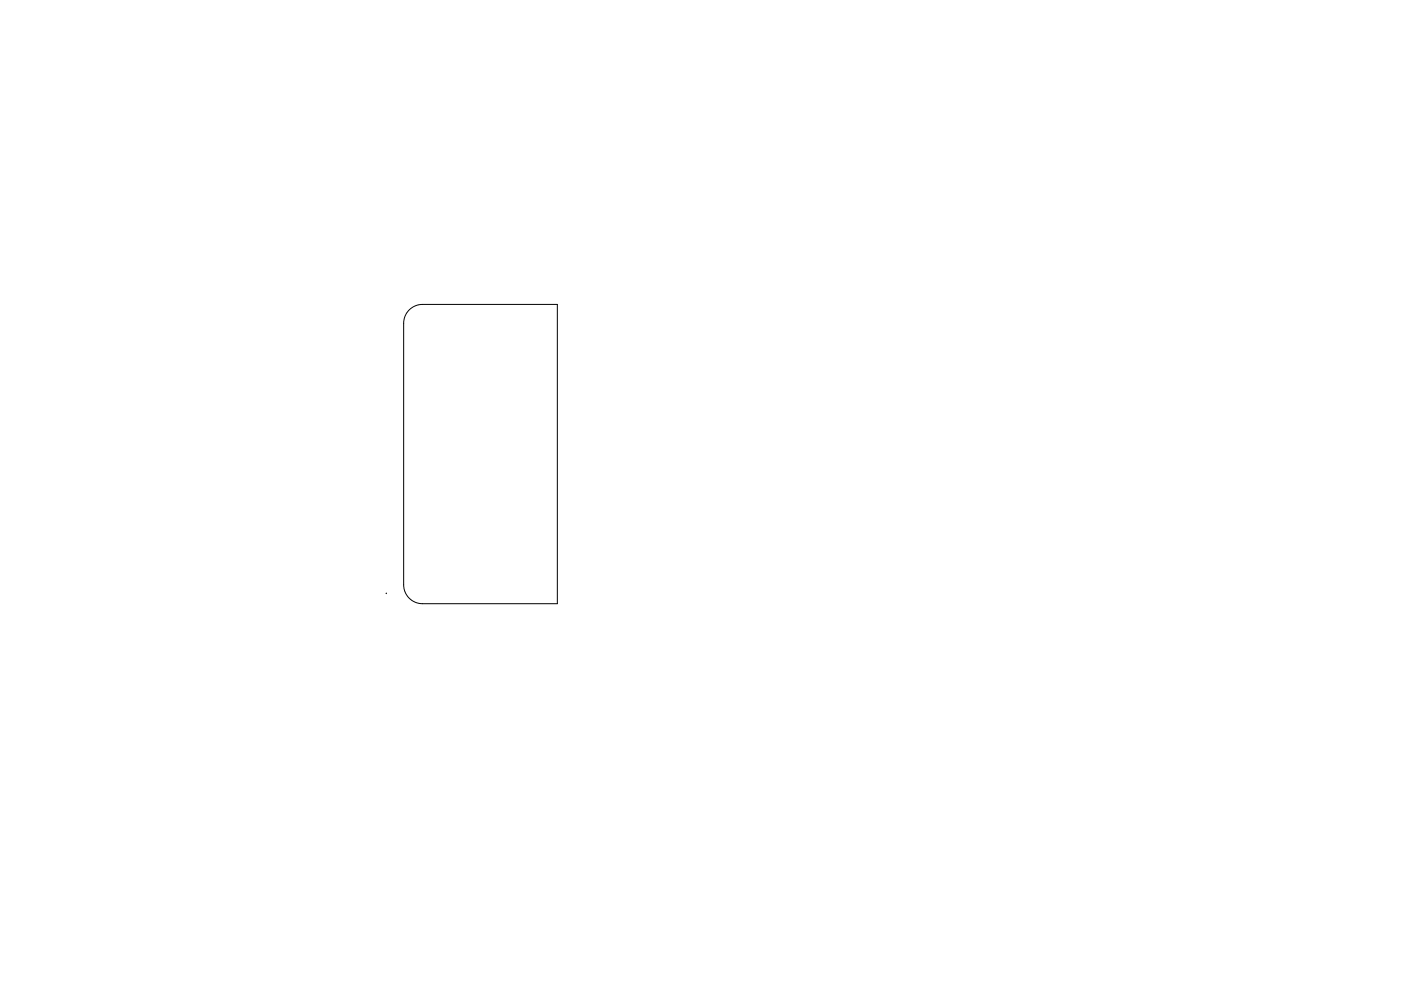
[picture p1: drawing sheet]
<svg xmlns="http://www.w3.org/2000/svg" width="297mm" height="210mm" viewBox="0 0 297 210" stroke-linecap="round" stroke-linejoin="round" font-family="sans-serif">
<path d="M86.8 65.8a4 4 0 0 1 2.8-1.2h28.6v63.5h-28.6a4 4 0 0 1-4-4v-55.5a4 4 0 0 1 1.2-2.8z" fill="none" stroke="#000" stroke-width=".21"/>
<circle cx="81.9" cy="125.9" r=".05" fill="#000" stroke="#000" stroke-width=".21"/>
</svg>
